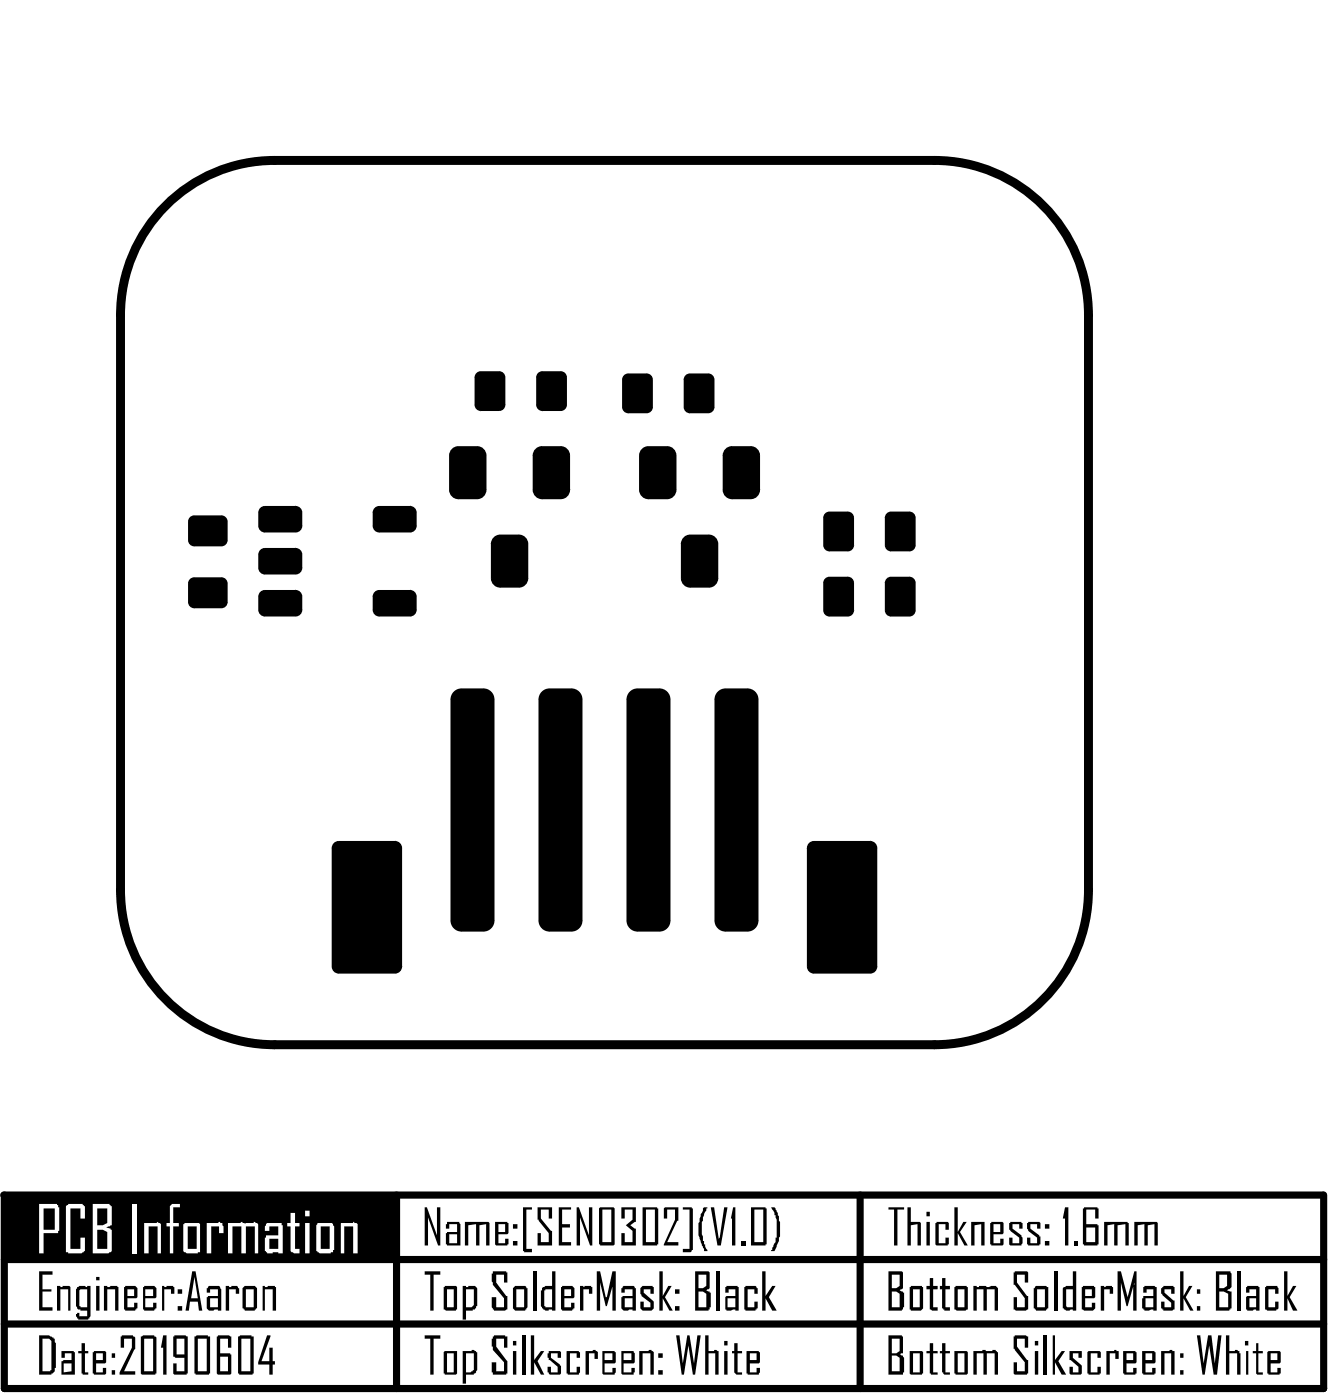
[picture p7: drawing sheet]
<svg xmlns="http://www.w3.org/2000/svg" width="50mm" height="53mm" viewBox="0 0 50 53" stroke-linecap="round" stroke-linejoin="round" font-family="sans-serif">
<path d="M10.3 39.2a5.8 5.8 0 0 1-5.8-5.8v-21.6a5.8 5.8 0 0 1 5.8-5.8h24.8a5.8 5.8 0 0 1 5.7 5.8v21.6a5.8 5.8 0 0 1-5.7 5.8M10.3 39.2h24.8" fill="none" stroke="#000" stroke-width=".34"/>
<path d="M.2 49.7h49.5M.2 47.3h49.5M14.9 44.9v7.2M32.3 44.9v7.2M49.7 44.9v7.2h-49.5v-7.2h49.4" fill="none" stroke="#000" stroke-width=".27"/>
<g fill="#000">
<path d="M3.1 50.4h.1v.3h.1v.1h-.1v.7h.1v.1h-.2v-.8h-.2v-.1h.2zM4.6 50.1h.4l.1 .1v.4l-.4 .9h.4v.1h-.6l.4-1v-.3h-.2v.3h-.2zM6.1 50.1h.1v1.5h-.1v-1h-.1zM10 50.1l.1 .1-.3 .9h.3v-.5h.1v.5h.1v.1h-.1v.4h-.1v-.4h-.4zM33.3 45.3h.6v.1h-.2v1.4h-.2v-1.4h-.2zM34.1 45.3h.1v.6h.4v.9h-.2v-.8h-.2v.8h-.1zM34.9 50.4h.1v.3h.2v.1h-.2v.7h.2v.1h-.3v-.8h-.1v-.1h.1zM35.1 45.9h.5v.3h-.1v-.2h-.3v.7h.3v-.2h.1v.3l-.5-.1zM35.4 50.4h.1v.3h.1v.1h-.1v.7h.1v.1l-.2-.1v-.7h-.1l.1-.1zM35.8 45.3h.1v1l.2-.4h.2l-.3 .4 .3 .5h-.1l-.3-.5v.5h-.1zM36.4 45.9h.5v.9h-.1v-.8h-.2v.8h-.2zM36.5 50.7h.9v.1v.8h-.1v-.8h-.3v.8h-.1v-.8h-.2v.8h-.2z"/>
<path d="M37.9 45.9h.5v.2h-.2v-.1h-.2v.1l.4 .4-.1 .3-.4-.1v-.2h.1v.2h.2v-.2l-.3-.3zM38.1 50.1l.5 .1v.4h-.1v-.3h-.3v.3l.4 .5-.1 .5h-.5v-.5h.2v.4h.3v-.4l-.5-.5zM38.6 45.9h.4v.2h-.1v-.1h-.2v.1l.3 .3v.4l-.5-.1v-.2h.2v.2h.2v-.2l-.4-.4zM39.2 50.1h.1v1.5h-.1zM39.5 50.1h.1v1l.2-.4h.2l-.3 .4 .3 .5h-.2l-.2-.5v.5h-.1zM40 45.3h.1v1.5h-.1v-1h-.1zM40.3 46.6h.1v.2h-.1zM40.1 50.7h.5v.3h-.1v-.2h-.2v.2l.3 .3v.3h-.5v-.3h.2v.2h.2v-.2l-.4-.2zM40.8 50.7l.5 .1v.2h-.1v-.2h-.3v.7h.3v-.2h.1v.3h-.5zM41.5 50.7h.5v.3h-.1v-.2h-.3v.8h-.1zM41.4 45.9h.9l.1 .9h-.2v-.8h-.3v.8h-.1v-.8h-.2v.8h-.2zM42.6 45.9h.8v.9h-.1v-.8h-.2v.8h-.2v-.8h-.2v.8h-.1z"/>
<path d="M43.6 50.7h.5v.9h-.2v-.8h-.2v.8h-.1zM44.9 50.1h.1l.2 1.2 .1-1.2h.2l.1 1.2 .1-1.2h.1l-.1 1.5h-.2l-.1-1.2-.2 1.2h-.1zM46 50.1h.1v.6h.3l.1 .1v.8h-.1v-.8h-.3v.8h-.1zM47.1 50.4h.1v.3h.2v.1h-.2v.7h.2v.1h-.3v-.8h-.1v-.1h.1z"/>
<path d="M1.5 50.1h.3l.3 .2v1.1l-.2 .2h-.4zM1.6 50.3v1.2h.3v-1.2h-.1z"/>
<path d="M2.3 50.7l.5 .1v.8h-.5v-.5h.4v-.3h-.3v.2h-.1zM2.4 51.2v.3h.3v-.3z"/>
<path d="M3.5 50.7l.5 .1v.3l-.4 .1v.3h.3v-.1h.1l-.1 .2h-.4zM3.6 50.8v.3h.3v-.3z"/>
<path d="M4.2 50.8h.1v.2h-.1zM4.2 51.4h.1v.2h-.1z"/>
<path d="M5.3 50.2l.5-.1 .1 .1-.1 1.4h-.5zM5.4 50.3v1.2h.3v-1.2z"/>
<path d="M6.5 50.1l.5 .1v1.4h-.5v-.4h.1v.3h.3v-.5l-.4-.1zM6.6 50.3v.6h.3v-.6z"/>
<path d="M7.3 50.2h.6l-.1 1.4h-.5zM7.4 50.3v1.2h.4v-1.2z"/>
<path d="M8.2 50.1l.5 .1v.4h-.1v-.3h-.3v.5l.4 .1-.1 .7h-.5zM8.3 50.9v.6h.3v-.6z"/>
<path d="M8.9 50.2h.6v1.4h-.6zM9.1 50.3v1.2h.3v-1.2z"/>
<path d="M33.3 50.1l.6 .1v.6l-.1 .1 .1 .1v.6h-.6zM33.5 50.3v.5h.1l.2-.1v-.4zM33.5 50.9v.6h.3v-.5z"/>
<path d="M34.1 50.7l.5 .1v.8h-.5zM34.3 50.8v.7h.2v-.7z"/>
<path d="M34.8 45.5h.1v.2h-.1zM34.8 45.9h.1v.9h-.1z"/>
<path d="M35.8 50.7l.5 .1v.8h-.5zM35.9 50.8v.7h.3v-.7z"/>
<path d="M37.2 45.9h.5v.4h-.4v.4h.2v-.2h.2l-.1 .3-.4-.1zM37.3 46v.3h.2v-.3z"/>
<path d="M38.8 50.3h.2v.2h-.2zM38.8 50.7h.2v.9h-.2z"/>
<path d="M39.2 46h.2v.1h-.2zM39.2 46.6h.2v.2h-.2z"/>
<path d="M40.7 45.3l.5 .1v.4h-.1v-.4h-.3v.6h.4v.8l-.6-.1zM40.8 46.1v.5h.3v-.5z"/>
<path d="M42.1 50.7l.5 .1v.3l-.3 .1v.3h.2v-.1h.1v.2h-.5zM42.3 50.8v.3h.2v-.3z"/>
<path d="M42.9 50.7l.5 .1v.3l-.4 .1v.3h.2v-.1h.2l-.1 .2h-.4zM43 50.8v.3h.2v-.3z"/>
<path d="M44.3 50.8h.1v.2h-.1zM44.3 51.4h.1v.2h-.1z"/>
<path d="M46.7 50.3h.1v.2h-.1zM46.8 50.7v.9z"/>
<path d="M47.6 50.7l.5 .1v.3l-.4 .1v.3h.2v-.1h.2l-.1 .2h-.4zM47.7 50.8v.3h.2v-.3z"/>
</g>
<path d="M.2 44.9h14.6v2.4h-14.6z" fill-rule="evenodd" fill="#000"/>
<g fill="#fff">
<path d="M2.6 45.2h.5l.1 .1v.5h-.2v-.4h-.4v1.5h.4v-.4h.2v.5l-.1 .1-.6-.1v-1.7z"/>
<path d="M4.9 45.2h.2v1.9h-.2z"/>
<path d="M5.4 45.9h.5l.1 .1v1.1h-.1v-1.1h-.3v1.1h-.2z"/>
<path d="M6.5 45.2h.3v.1h-.3v.6h.2v.1h-.2v1.1h-.1v-1.1h-.2v-.1h.2v-.6z"/>
<path d="M7.8 45.9h.5l.1 .1v.3h-.2v-.3h-.3v1.1h-.1z"/>
<path d="M8.6 45.9h1l.1 1.2h-.1v-1.1h-.4v1.1h-.1v-1.1h-.4v1.1h-.1z"/>
<path d="M10.9 45.5h.2v.4h.1v.1h-.1v.9h.1v.2l-.3-.1v-1h-.1v-.1h.1z"/>
<path d="M12.8 45.9h.5l.1 .1v1.1h-.1v-1.1h-.4v1.1h-.1z"/>
<path d="M1.5 45.2h.6l.1 .1v.9v.1h-.6v.8h-.1zM1.6 45.4v.8h.5v-.8z"/>
<path d="M3.5 45.2h.6l.1 .1v.7l-.2 .1 .2 .1v.8l-.1 .1h-.6zM3.6 45.4v.6h.3l.1-.1v-.5zM3.6 46.2v.7h.4v-.6z"/>
<path d="M6.9 45.9l.6 .1v1l-.1 .1h-.4l-.1-.1zM7 46v.9h.4v-.9z"/>
<path d="M10 45.9h.6v1.2h-.6l-.1-.1 .1-.6h.4v-.4h-.3v.2h-.2zM10.1 46.5v.4h.3v-.4z"/>
<path d="M11.4 45.5h.2v.2h-.2zM11.4 45.9h.2v1.2h-.2z"/>
<path d="M11.9 45.9h.6v.1v.9l-.1 .2h-.4l-.1-.1zM12 46v.9h.4v-.9z"/>
</g>
<g fill="#000">
<path d="M1.5 47.7h.5v.2h-.4v.5h.3v.1h-.3v.6h.4v.1h-.5zM2.1 48.3h.5v.9v-.8h-.3v.8h-.2zM3.9 48.3h.5v.9h-.1v-.8h-.3v.8h-.1zM6.1 48.3h.4v.3h-.1v-.2h-.2v.8h-.1zM8.5 48.3h.4l.1 .1v.2h-.2v-.2h-.2v.8h-.1zM9.9 48.3h.5v.9h-.2v-.8h-.3v.8zM15.9 45.3h.1l.4 1.1v-1.1h.1v1.5h-.1l-.3-1.1v1.1h-.2zM15.9 50.1h.6v.2h-.2v1.3h-.2v-1.3h-.2zM15.9 47.7h.6v.2h-.2v1.3h-.2v-1.3h-.2zM17.4 45.9h.9l.1 .9h-.2v-.8h-.2v.8h-.1v-.8h-.3v.8h-.2zM18.5 50.1l.5 .1v.4h-.1v-.3h-.3v.3l.4 .5v.5h-.5v-.1v-.4h.1v.4h.3v-.4l-.4-.5zM18.5 47.7l.5 .1v.4h-.1v-.3h-.3v.3l.4 .5v.5h-.5v-.1v-.4h.1v.4h.3v-.4l-.4-.6z"/>
<path d="M19.6 50.1h.1v1.5h-.1zM19.6 45.3h.4v.1h-.2v1.5h.2v.1h-.4zM20 47.7h.1v1.5h-.1zM19.9 50.1h.1v1l.3-.4h.1l-.2 .4 .2 .5h-.1l-.3-.5v.5h-.1zM20.2 45.3h.5v.5h-.1v-.4h-.3v.4l.4 .4v.6h-.5v-.5h.1v.3h.3v-.3l-.4-.5zM20.6 50.7l.5 .1v.2h-.2v-.2h-.2v.2l.4 .3-.1 .3h-.4l-.1-.1v-.2h.2v.2h.2v-.2l-.4-.3zM21 45.3h.4v.1h-.3v.6h.3v.1h-.3v.5h.3v.2h-.4zM21.3 50.7l.5 .1v.2h-.2v-.2h-.2v.7h.2v-.2h.2l-.1 .3h-.4zM21.6 45.3h.1l.4 1.1v-1.1h.1v1.5h-.1l-.3-1.1v1.1h-.2zM21.8 48.3h.4v.3h-.1v-.2h-.2v.8h-.1zM22 50.7h.2a.14 .14 0 0 1 .1 0 .14 .14 0 0 1 .1 .1v.2h-.1v-.2h-.2v.8h-.1zM22.4 47.7h.1l.3 1 .2-1h.1v1.5h-.1v-1l-.2 .8-.3-.8v1h-.1z"/>
<path d="M23.3 45.3h.6v.6l-.2 .1 .2 .1v.7h-.6v-.5h.1v.3h.3v-.4l-.2-.2 .2-.2v-.4h-.3v.4h-.1zM24 50.7h.3a.14 .14 0 0 1 .1 0 .14 .14 0 0 1 .1 .1v.8h-.1v-.8h-.3v.8h-.1zM24.1 48.3h.4v.3h-.1v-.2h-.2v.1l.3 .4v.2l-.1 .1h-.3l-.1-.1v-.2h.2v.2h.2v-.2l-.4-.3zM24.7 47.7h.2v1l.2-.4h.1l-.2 .4 .2 .5h-.1l-.2-.5v.5h-.2zM25 45.3h.5v.5l-.5 .8h.5v.2h-.6l.4-1v-.4h-.3v.4h-.1zM25.6 45.3l.4 .1v1.5l-.1 .1h-.3v-.1h.3v-1.5h-.3zM25.4 50.1h.1l.1 1.2 .2-1.2h.1l.1 1.2 .2-1.2h.1l-.2 1.5h-.1l-.2-1.2-.1 1.2h-.1zM26.4 45.3l.1 .1-.2 .5v.4l.2 .7h-.1v-.2a1.53 1.53 0 0 1 0-1.5zM26.5 50.1h.1v.6h.4v.9h-.2v-.8h-.2v.8h-.1zM26.9 47.7h.1v1.5h-.1zM26.7 45.3h.1l.2 1.3 .2-1.3h.1l-.3 1.5h-.1zM27.5 45.3h.1v1.5h-.1l-.1-1z"/>
<path d="M27.6 50.4h.1v.3h.1v.1h-.1v.7h.1v.1l-.2-.1v-.7h-.1l.1-.1zM27.8 46.6h.2v.2h-.2zM28 48.3h.3l.1 .1v.2h-.1v-.2h-.2v.7h.2v-.2h.1v.2l-.1 .1h-.4zM28.6 47.7h.1v1l.3-.4h.1l-.2 .4 .2 .5h-.1l-.3-.5v.5h-.1zM28.9 45.3l.2 .1 .2 .6a1.45 1.45 0 0 1-.2 1l-.2-.1 .2-.4v-.7zM34.9 48h.1v.3h.2v.1h-.2v.7h.2v.1h-.3v-.8h-.1v-.1h.1zM35.4 48h.1v.3h.1v.1h-.1v.7h.1v.1l-.2-.1v-.7h-.1zM36.5 48.3h.6a.21 .21 0 0 1 .3 .1v.8h-.1v-.8h-.3v.8h-.1v-.8h-.2v.8h-.2zM38.1 47.7l.5 .1v.4h-.1v-.3h-.3v.3l.4 .5v.5h-.1h-.5v-.5h.2v.4h.3v-.4l-.5-.5zM39.5 47.7h.2v1.5h-.2zM41.3 48.3h.5v.3h-.2v-.2h-.2v.8h-.1zM41.9 47.7h.2l.2 1 .3-1v1.5h-.1l.1-1-.3 .8-.2-.8v1h-.2z"/>
<path d="M43.7 48.3h.4v.3h-.2v-.2h-.2v.1l.4 .3v.4h-.1h-.3l-.1-.1v-.2h.1v.2h.2v-.2l-.3-.3zM44.3 47.7h.1v1l.2-.4h.1l-.2 .4 .3 .5h-.1l-.3-.5v.5h-.1zM46.4 47.7h.1v1.5h-.1zM47.5 48.3h.4l.1 .1v.2h-.2v-.2h-.2v.7h.2v-.2h.2v.2l-.1 .1h-.4zM48.2 47.7h.1v1l.2-.4h.1l-.2 .4 .3 .5h-.2l-.2-.5v.5h-.1z"/>
<path d="M7.1 19.6h.2zM7.1 19.4h.2v.2h-.2z"/>
<path d="M8.3 19.4v.2zM8.3 19.4h.2v.2h-.2z"/>
<path d="M9.7 19.2h.2zM9.8 19.1l.1-.1v.2h-.2z"/>
<path d="M9.9 19.7v.3zM9.7 19.7h.2v.3l-.1-.1z"/>
<path d="M11.1 19.7h.2zM11.1 19.7h.2v.2l-.2 .1z"/>
<path d="M11.1 19v.2zM11.1 19l.2 .1v.1h-.2z"/>
<path d="M14 19.2h.2zM14.1 19.1l.1-.1v.2h-.2z"/>
<path d="M14.2 19.7v.3zM14 19.7h.2v.3l-.1-.1z"/>
<path d="M15.4 19.7h.2zM15.4 19.7h.2v.2l-.2 .1z"/>
<path d="M15.4 19v.2zM15.4 19l.2 .1v.1h-.2z"/>
<path d="M17.2 18.4v.3zM16.9 18.4h.3v.3h-.2z"/>
<path d="M16.9 17.1h.3zM17 16.8h.2v.3h-.3z"/>
<path d="M17.9 18.4h.4zM17.9 18.4h.4l-.2 .3h-.2z"/>
<path d="M17.9 16.8v.3zM17.9 16.8h.2l.2 .3h-.4z"/>
<path d="M17.8 14.2h.2zM17.9 14l.1-.1v.3h-.2z"/>
<path d="M18 15.2v.2zM17.8 15.2h.2v.2h-.1z"/>
<path d="M18.7 13.9v.3zM18.7 13.9l.2 .1 .1 .2h-.3z"/>
<path d="M18.7 15.2h.3zM18.7 15.2h.3l-.1 .2h-.2z"/>
<path d="M20.3 18.4v.3zM20 18.4h.3v.3h-.1z"/>
<path d="M20 17.1h.3zM20.2 16.8h.1v.3h-.3z"/>
<path d="M20.1 14.2h.2zM20.2 14l.1-.1v.3h-.2z"/>
<path d="M20.3 15.2v.2zM20.1 15.2h.2v.2h-.1z"/>
<path d="M21 18.4h.4zM21 18.4h.4l-.2 .3h-.2z"/>
<path d="M21 16.8v.3zM21 16.8h.2l.2 .3h-.4z"/>
<path d="M21 13.9v.3zM21 13.9l.2 .1 .1 .2h-.3z"/>
<path d="M21 15.2h.3zM21 15.2h.3l-.1 .2h-.2z"/>
<path d="M23.3 14.3h.3zM23.4 14.1l.2-.1v.3h-.3z"/>
<path d="M23.6 15.3v.2zM23.3 15.3h.3v.2l-.2-.1z"/>
<path d="M24.3 14v.3zM24.3 14l.1 .1 .1 .2h-.2z"/>
<path d="M24.3 15.3h.2zM24.3 15.3h.2l-.1 .1-.1 .1z"/>
<path d="M24.3 18.4v.3zM24 18.4h.3v.3h-.1z"/>
<path d="M24 17.1h.3zM24.2 16.8h.1v.3h-.3z"/>
<path d="M25 18.4h.4zM25 18.4h.4l-.2 .3h-.2z"/>
<path d="M25 16.8v.3zM25 16.8h.2l.2 .3h-.4z"/>
<path d="M25.7 14.3h.2zM25.7 14.1l.2-.1v.3h-.2z"/>
<path d="M25.9 15.3v.2zM25.7 15.3h.2v.2l-.2-.1z"/>
<path d="M26.6 14v.3zM26.6 14l.1 .1 .1 .2h-.2z"/>
<path d="M26.6 15.3h.2zM26.6 15.3h.2l-.1 .1-.1 .1z"/>
<path d="M27.5 18.4v.3zM27.1 18.4h.4v.3h-.2z"/>
<path d="M27.1 17.1h.4zM27.3 16.8h.2v.3h-.4z"/>
<path d="M28.2 18.4h.3zM28.2 18.4h.3l-.2 .3h-.1z"/>
<path d="M28.2 16.8v.3zM28.2 16.8h.1l.2 .3h-.3z"/>
<path d="M30.9 19.4h.2zM31 19.3l.1-.1v.2h-.2z"/>
<path d="M31.8 19.2v.2zM31.8 19.2l.2 .1v.1h-.2z"/>
<path d="M33.2 19.4h.2zM33.3 19.3l.1-.1v.2h-.2z"/>
<path d="M34.1 19.2v.2zM34.1 19.2l.2 .1 .1 .1h-.3z"/>
<path d="M7.1 21.9h.2zM7.1 21.7h.2v.2h-.2z"/>
<path d="M7.3 22.6v.2zM7.1 22.6h.2v.2h-.2z"/>
<path d="M7.3 20.3v.2zM7.1 20.3h.2v.2l-.2-.1z"/>
<path d="M8.3 22.6h.2zM8.3 22.6h.2v.2h-.2z"/>
<path d="M8.3 21.7v.2zM8.3 21.7h.2v.2h-.2z"/>
<path d="M8.3 20.3h.2zM8.3 20.3h.2v.1l-.2 .1z"/>
<path d="M9.7 22.4h.2zM9.8 22.2h.1v.2h-.2z"/>
<path d="M9.9 22.9v.2zM9.7 22.9h.2v.2h-.1z"/>
<path d="M9.7 20.8h.2zM9.8 20.6h.1v.2h-.2z"/>
<path d="M9.9 21.3v.3zM9.7 21.3h.2v.3l-.1-.1z"/>
<path d="M11.1 22.9h.2zM11.1 22.9h.2v.2h-.2z"/>
<path d="M11.1 22.2v.2zM11.1 22.2h.2v.2h-.2z"/>
<path d="M11.1 21.3h.2zM11.1 21.3h.2v.2l-.2 .1z"/>
<path d="M11.1 20.6v.2zM11.1 20.6h.2v.2h-.2z"/>
<path d="M12.4 31.8h.3zM12.6 31.6h.1v.2h-.3z"/>
<path d="M12.7 36.3v.3zM12.4 36.3h.3v.3l-.1-.1z"/>
<path d="M14 22.4h.2zM14.1 22.2h.1v.2h-.2z"/>
<path d="M14.2 22.9v.2zM14 22.9h.2v.2h-.1z"/>
<path d="M14.8 36.3h.3zM14.8 36.3h.3l-.1 .2-.2 .1z"/>
<path d="M14.8 31.6v.2zM14.8 31.6l.3 .1v.1h-.3z"/>
<path d="M15.4 22.9h.2zM15.4 22.9h.2v.2h-.2z"/>
<path d="M15.4 22.2v.2zM15.4 22.2h.2v.2h-.2z"/>
<path d="M16.9 26.3h.4zM17.1 25.9l.2-.1v.5h-.4z"/>
<path d="M17.3 34.6v.4zM16.9 34.6h.4v.4l-.3-.2z"/>
<path d="M18.1 34.6h.5zM18.1 34.6h.5l-.1 .2-.4 .2z"/>
<path d="M18.1 25.8v.5zM18.1 25.8l.4 .3 .1 .2h-.5z"/>
<path d="M18.8 21.7v.4zM18.4 21.7h.4v.4l-.2-.1z"/>
<path d="M18.4 20.4h.4zM18.6 20.1h.2v.3h-.4z"/>
<path d="M19.5 21.7h.3zM19.5 21.7h.3l-.2 .3-.1 .1z"/>
<path d="M19.5 20.1v.3zM19.5 20.1h.1l.2 .3h-.3z"/>
<path d="M20.2 26.3h.4zM20.4 25.9l.2-.1v.5h-.4z"/>
<path d="M20.6 34.6v.4zM20.2 34.6h.4v.4l-.3-.2z"/>
<path d="M21.4 34.6h.5zM21.4 34.6h.5l-.1 .2-.4 .2z"/>
<path d="M21.4 25.8v.5zM21.4 25.8l.4 .3 .1 .2h-.5z"/>
<path d="M23.5 26.3h.4zM23.7 25.9l.2-.1v.5h-.4z"/>
<path d="M23.9 34.6v.4zM23.5 34.6h.4v.4l-.3-.2z"/>
<path d="M24.7 34.6h.5zM24.7 34.6h.5l-.1 .2-.4 .2z"/>
<path d="M24.7 25.8v.5zM24.7 25.8l.4 .3 .1 .2h-.5z"/>
<path d="M25.9 21.7v.4zM25.5 21.7h.4v.4l-.2-.1z"/>
<path d="M25.5 20.4h.4zM25.7 20.1h.2v.3h-.4z"/>
<path d="M26.6 21.7h.4zM26.6 21.7h.4l-.2 .3-.2 .1z"/>
<path d="M26.6 20.1v.3zM26.6 20.1h.2l.2 .3h-.4z"/>
<path d="M26.8 26.3h.4zM27 25.9l.2-.1v.5h-.4z"/>
<path d="M27.2 34.6v.4zM26.8 34.6h.4v.4l-.3-.2z"/>
<path d="M28 34.6h.5zM28 34.6h.5l-.1 .2-.4 .2z"/>
<path d="M28 25.8v.5zM28 25.8l.4 .3 .1 .2h-.5z"/>
<path d="M30.3 31.8h.2zM30.4 31.6h.1v.2h-.2z"/>
<path d="M30.5 36.3v.3zM30.3 36.3h.2v.3l-.2-.2z"/>
<path d="M31.1 22.9v.2zM30.9 22.9h.2v.2h-.1z"/>
<path d="M30.9 21.9h.2zM31 21.7h.1v.2h-.2z"/>
<path d="M31.1 20.5v.2zM30.9 20.5h.2v.2l-.1-.1z"/>
<path d="M31.8 22.9h.2zM31.8 22.9h.2v.2h-.2z"/>
<path d="M31.8 21.7v.2zM31.8 21.7h.2v.2h-.2z"/>
<path d="M31.8 20.5h.2zM31.8 20.5h.2v.1l-.2 .1z"/>
<path d="M32.7 36.3h.2zM32.7 36.3h.2l-.1 .2-.1 .1z"/>
<path d="M32.7 31.6v.2zM32.7 31.6l.2 .1v.1h-.2z"/>
<path d="M33.4 22.9v.2zM33.2 22.9h.2v.2h-.1z"/>
<path d="M33.2 21.9h.2zM33.3 21.7h.1v.2h-.2z"/>
<path d="M33.4 20.5v.2zM33.2 20.5h.2v.2l-.1-.1z"/>
<path d="M34.1 22.9h.3zM34.1 22.9h.3l-.1 .2h-.2z"/>
<path d="M34.1 21.7v.2zM34.1 21.7h.2l.1 .2h-.3z"/>
<path d="M34.1 20.5h.3zM34.1 20.5h.3l-.1 .1-.2 .1z"/>
<path d="M2.9 48.3h.5v1.1l-.1 .1h-.4v-.1v-.1h.1v.1h.3v-.2h-.3l-.1-.2zM3 48.4v.6l.3 .1v-.7z"/>
<path d="M3.6 47.9h.1v.2h-.1zM3.6 48.3h.1v.9h-.1z"/>
<path d="M4.7 48.3h.4l.1 .1-.1 .3h-.3v.4h.2v-.2h.2l-.1 .3h-.4zM4.8 48.4v.3h.2v-.3z"/>
<path d="M5.4 48.3h.4l.1 .1-.1 .3h-.3v.4h.2v-.2h.2l-.1 .3h-.4zM5.5 48.4v.3h.2v-.3z"/>
<path d="M6.7 48.4h.1v.2h-.1zM6.7 49h.1v.2h-.1z"/>
<path d="M7.2 47.7h.1l.3 1.5h-.1l-.1-.3h-.3v.3h-.1zM7.3 47.9l-.1 .8h.2z"/>
<path d="M7.8 48.3h.5v.9h-.5v-.1v-.4h.4v-.3h-.3v.1h-.1zM7.9 48.7v.4h.3v-.4z"/>
<path d="M9.2 48.3h.4v.1v.7v.1h-.4l-.1-.1v-.7zM9.2 48.4v.7h.3v-.7z"/>
<path d="M16.7 50.7h.5l-.1 .9h-.5zM16.8 50.8v.7h.2v-.7z"/>
<path d="M16.7 48.3h.5l-.1 .9h-.5zM16.8 48.4v.7h.2v-.7z"/>
<path d="M16.8 45.9h.4l.1 .9-.6-.1v-.4h.5v-.3h-.3v.1h-.2zM16.9 46.3v.4h.3v-.4z"/>
<path d="M17.4 50.7h.4l.1 .1v.6l-.1 .2h-.3v.3h-.1zM17.5 50.8v.7h.2l.1-.1v-.6z"/>
<path d="M17.4 48.3h.4l.1 .1v.6l-.2 .2h-.2v.3h-.1zM17.5 48.4v.7h.2l.1-.1v-.6z"/>
<path d="M18.6 45.9h.5v.4h-.4v.4h.3v-.2h.1l-.1 .3-.4-.1zM18.7 46v.3h.3v-.3z"/>
<path d="M19.2 50.3h.2v.2h-.2zM19.2 50.7h.2v.9h-.2z"/>
<path d="M19.2 46h.2v.1h-.2zM19.2 46.6h.2v.2h-.2z"/>
<path d="M19.3 48.3h.4l.1 .1v.7l-.1 .1h-.4l-.1-.1v-.7zM19.4 48.4v.7h.3v-.7z"/>
<path d="M20.7 47.7h.1v1.5h-.3l-.2-.2v-.6l.2-.1h.2zM20.5 48.4l-.1 .6 .3 .1v-.7z"/>
<path d="M21.1 48.3h.4l.1 .1-.1 .3h-.3v.4h.2v-.2h.2l-.1 .3h-.4zM21.2 48.4v.3h.2v-.3z"/>
<path d="M22.5 45.3l.6 .1-.1 1.4-.5-.1zM22.6 45.4v1.2h.3v-1.2z"/>
<path d="M22.6 50.7l.5 .1v.3l-.4 .1v.3h.3v-.1h.1v.2h-.5zM22.7 50.8v.3h.3v-.3z"/>
<path d="M23.3 50.7h.5v.4l-.4 .1v.3h.3v-.1h.1v.2h-.5zM23.4 50.8v.3h.3v-.3z"/>
<path d="M23.4 48.3h.4l.1 .1v.8h-.5l-.1-.1v-.4h.4v-.3h-.3v.1h-.1zM23.4 48.7v.4h.3v-.4z"/>
<path d="M24.1 45.3l.6 .1v1.4h-.6zM24.2 45.4v1.2h.4v-1.2z"/>
<path d="M24.7 50.8h.2v.2h-.2zM24.7 51.4h.2v.2h-.2z"/>
<path d="M25.3 48.4h.2v.2h-.2zM25.3 49h.2v.2h-.2z"/>
<path d="M26.1 47.7l.5 .1v.6h-.1l.2 .1v.6l-.1 .1h-.5zM26.2 47.9v.5h.2l.1-.1v-.4zM26.2 48.5v.6h.3v-.5z"/>
<path d="M27.2 50.3h.1v.2h-.1zM27.2 50.7h.1v.9h-.1z"/>
<path d="M27.3 48.3h.4v.9h-.5v-.5h.4v-.3h-.3v.1h-.1zM27.3 48.7v.4h.3v-.4z"/>
<path d="M28 50.7l.5 .1v.3l-.4 .1v.3h.3v-.1h.1v.2h-.5zM28.1 50.8v.3h.3v-.3z"/>
<path d="M28.2 45.3l.6 .1-.1 1.4h-.5zM28.3 45.4v1.2h.3v-1.2z"/>
<path d="M33.3 47.7l.6 .1v.6h-.1l.1 .1v.6l-.1 .1h-.5zM33.5 47.9v.5h.1l.2-.1v-.4zM33.5 48.5v.6h.3v-.5z"/>
<path d="M34.2 48.3h.4v.8v.1h-.5zM34.3 48.4v.7h.2v-.7z"/>
<path d="M35.9 48.3h.4v.9h-.1h-.4zM35.9 48.4v.7h.3v-.7z"/>
<path d="M38.9 48.3h.4v.8v.1h-.4l-.1-.1v-.7zM38.9 48.4v.7h.3v-.7z"/>
<path d="M40.3 47.7h.1v1.5h-.4l-.1-.1v-.7l.4-.1zM40 48.4v.6l.3 .1v-.7z"/>
<path d="M40.6 48.3h.5v.4h-.4v.4h.3v-.2h.1l-.1 .3h-.4zM40.7 48.4v.3h.3v-.3z"/>
<path d="M42.9 48.3h.5v.9h-.5v-.1v-.4h.4v-.3h-.3v.1h-.1zM43 48.7v.4h.3v-.4z"/>
<path d="M44.9 48.4h.1v.2h-.1zM44.9 49h.1v.2h-.1z"/>
<path d="M45.6 47.7h.6v.1v.5l-.2 .1 .2 .1v.6l-.1 .1h-.5zM45.8 47.9v.5h.1l.1-.1v-.4zM45.8 48.5v.6h.3v-.5z"/>
<path d="M46.8 48.3h.5v.9h-.5v-.5h.3v-.3h-.2v.1h-.1zM46.9 48.7v.4h.2v-.4z"/>
</g>
<g fill="#000">
<path d="M9.9 19h1.2l.2 .2v.5l-.2 .3h-1.2l-.2-.3v-.5z" fill-rule="evenodd"/>
<path d="M14.2 19h1.2l.2 .2v.5l-.2 .3h-1.2l-.2-.3v-.5z" fill-rule="evenodd"/>
<path d="M17.2 16.8h.7l.4 .3v1.3l-.4 .3h-.7l-.3-.3v-1.3z" fill-rule="evenodd"/>
<path d="M18 13.9h.7l.3 .3v1l-.3 .2h-.7l-.2-.2v-1z" fill-rule="evenodd"/>
<path d="M20.3 16.8h.7l.4 .3v1.3l-.4 .3h-.7l-.3-.3v-1.3z" fill-rule="evenodd"/>
<path d="M20.3 13.9h.7l.3 .3v1l-.3 .2h-.7l-.2-.2v-1z" fill-rule="evenodd"/>
<path d="M24.3 16.8h.7l.4 .3v1.3l-.4 .3h-.7l-.3-.3v-1.3z" fill-rule="evenodd"/>
<path d="M23.6 14h.7l.2 .3v1l-.2 .2h-.7l-.3-.2v-1z" fill-rule="evenodd"/>
<path d="M25.9 14h.7l.2 .3v1l-.2 .2h-.7l-.2-.2v-1z" fill-rule="evenodd"/>
<path d="M27.5 16.8h.7l.3 .3v1.3l-.3 .3h-.7l-.4-.3v-1.3z" fill-rule="evenodd"/>
<path d="M7.3 21.7h1l.2 .2v.7l-.2 .2h-1l-.2-.2v-.7z" fill-rule="evenodd"/>
<path d="M7.3 19.4h1l.2 .2v.7l-.2 .2h-1l-.2-.2v-.7z" fill-rule="evenodd"/>
<path d="M9.9 22.2h1.2l.2 .2v.5l-.2 .2h-1.2l-.2-.2v-.5z" fill-rule="evenodd"/>
<path d="M9.9 20.6h1.2l.2 .2v.5l-.2 .3h-1.2l-.2-.3v-.5z" fill-rule="evenodd"/>
<path d="M12.7 31.6h2.1l.3 .2v4.5l-.3 .3h-2.1l-.3-.3v-4.5z" fill-rule="evenodd"/>
<path d="M14.2 22.2h1.2l.2 .2v.5l-.2 .2h-1.2l-.2-.2v-.5z" fill-rule="evenodd"/>
<path d="M17.3 25.8h.8l.5 .5v8.3l-.5 .4h-.8l-.4-.4v-8.3z" fill-rule="evenodd"/>
<path d="M18.8 20.1h.7l.3 .3v1.3l-.3 .4h-.7l-.4-.4v-1.3z" fill-rule="evenodd"/>
<path d="M20.6 25.8h.8l.5 .5v8.3l-.5 .4h-.8l-.4-.4v-8.3z" fill-rule="evenodd"/>
<path d="M23.9 25.8h.8l.5 .5v8.3l-.5 .4h-.8l-.4-.4v-8.3z" fill-rule="evenodd"/>
<path d="M25.9 20.1h.7l.4 .3v1.3l-.4 .4h-.7l-.4-.4v-1.3z" fill-rule="evenodd"/>
<path d="M27.2 25.8h.8l.5 .5v8.3l-.5 .4h-.8l-.4-.4v-8.3z" fill-rule="evenodd"/>
<path d="M31.1 21.7h.7l.2 .2v1l-.2 .2h-.7l-.2-.2v-1z" fill-rule="evenodd"/>
<path d="M31.1 19.2h.7l.2 .2v1.1l-.2 .2h-.7l-.2-.2v-1.1z" fill-rule="evenodd"/>
<path d="M30.5 31.6h2.2l.2 .2v4.5l-.2 .3h-2.2l-.2-.3v-4.5z" fill-rule="evenodd"/>
<path d="M33.4 21.7h.7l.3 .2v1l-.3 .2h-.7l-.2-.2v-1z" fill-rule="evenodd"/>
<path d="M33.4 19.2h.7l.3 .2v1.1l-.3 .2h-.7l-.2-.2v-1.1z" fill-rule="evenodd"/>
</g>
</svg>
